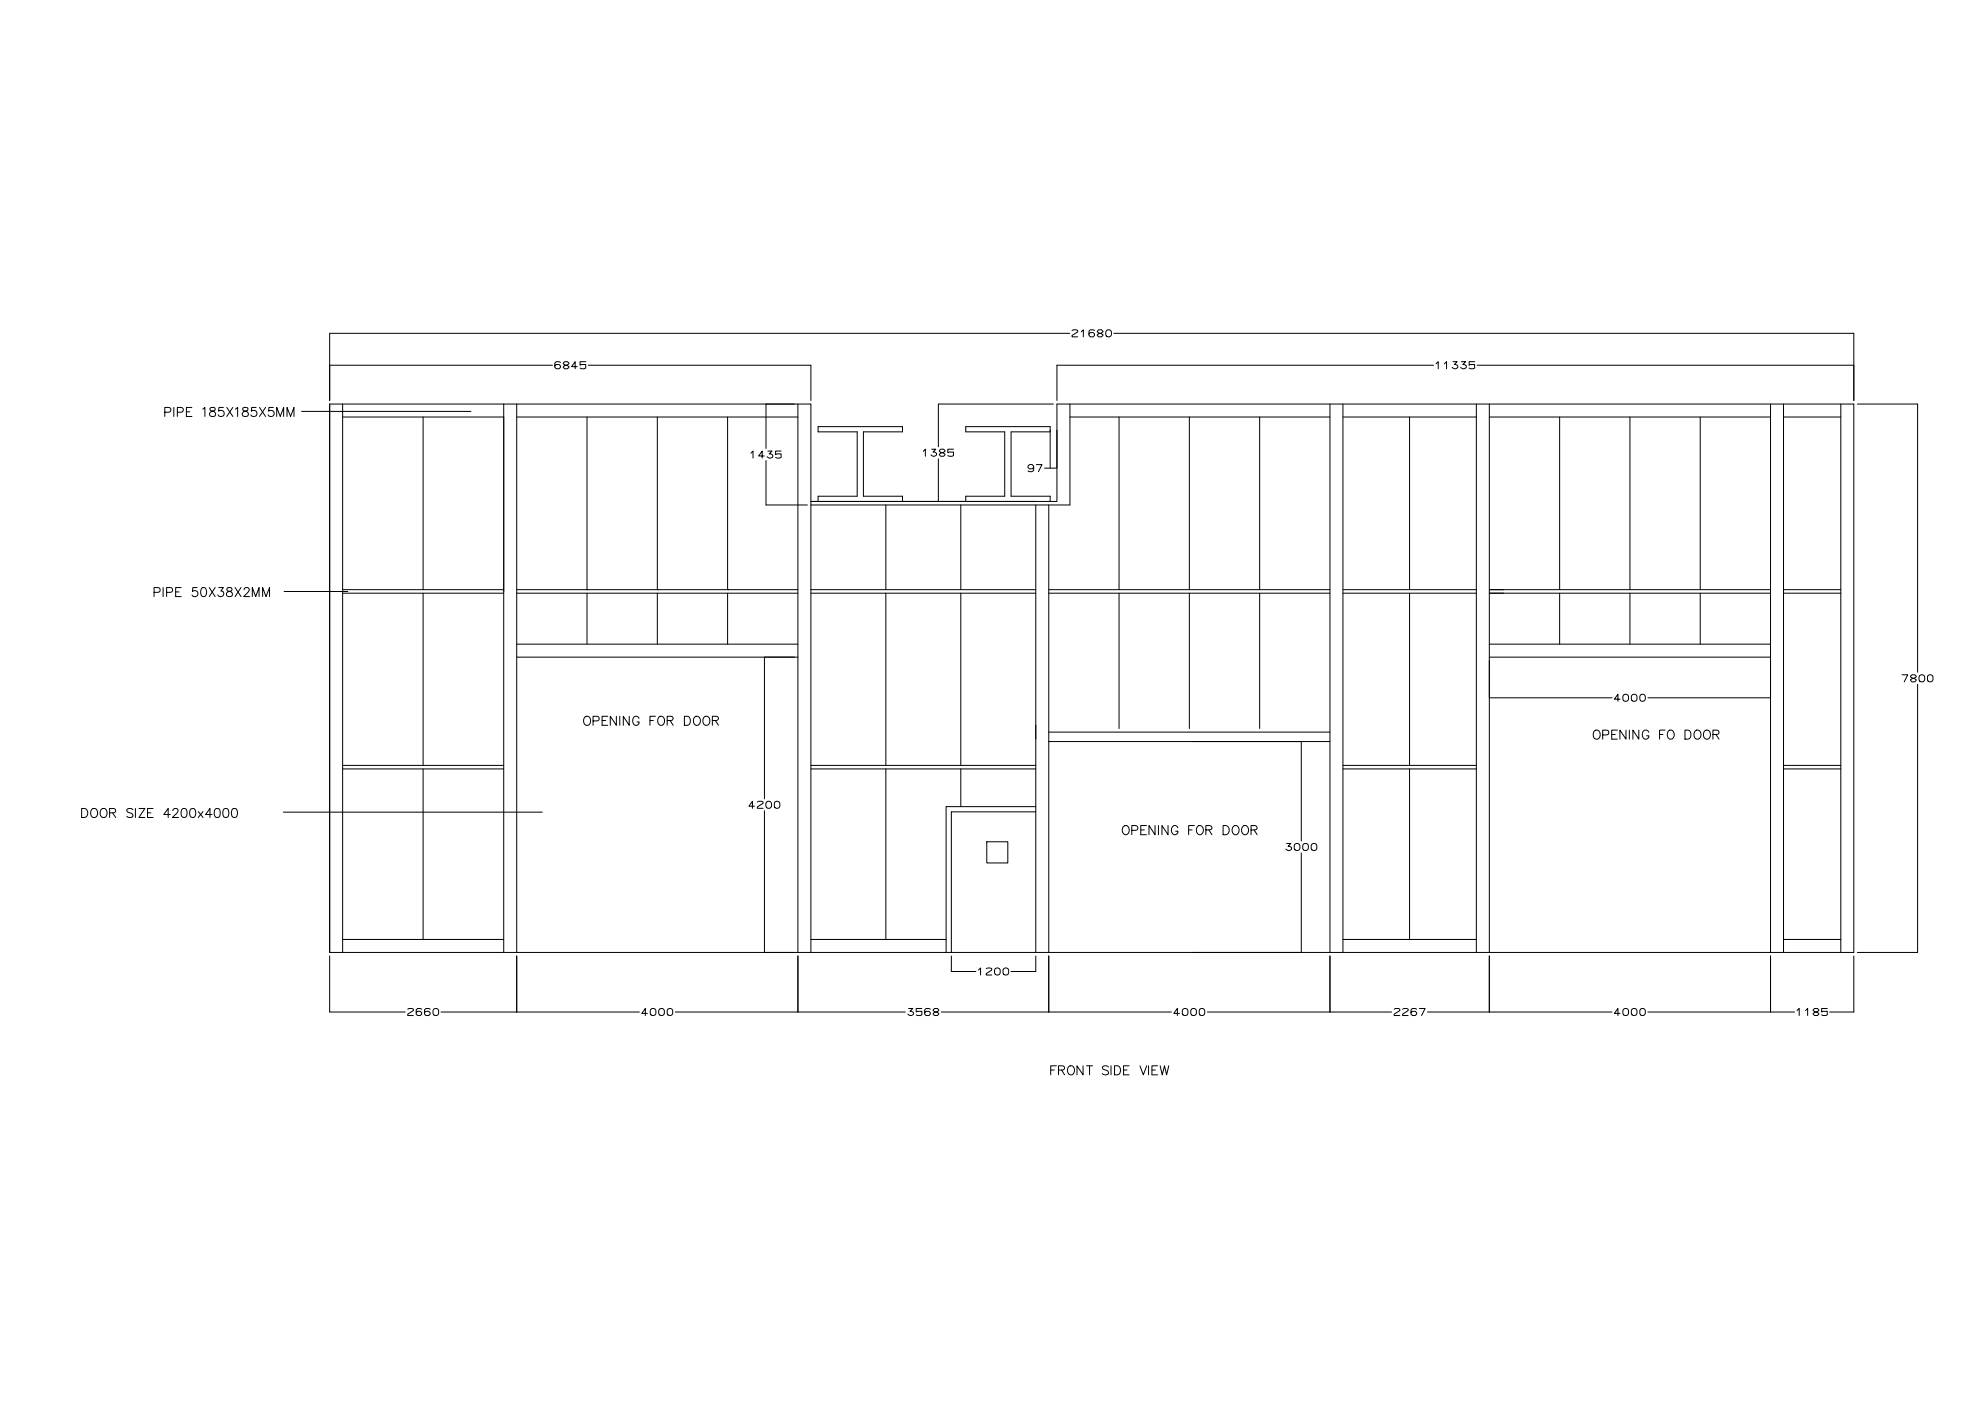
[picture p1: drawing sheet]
<svg xmlns="http://www.w3.org/2000/svg" width="594mm" height="420mm" viewBox="0 0 594 420" stroke-linecap="round" stroke-linejoin="round" font-family="sans-serif">
<!-- layer: 0 -->
<g fill="none" stroke="#000" stroke-width=".3">
<path d="M320.8 100h-221.9v20.1M321.5 99.1l.4-.2 1.3 .2v.4l-1.7 1.1v.4h1.7M324.2 99.5l.7-.6v2.1M328.2 99.1l-1.2-.2-.4 .4v1.3l.4 .4h.8l.4-.4v-.4l-.4-.4h-.8l-.4 .4M329.7 100h.4l.7 .4-.5 .6h-.8l-.4-.4 .6-.6-.6-.7 .4-.4h.8l.5 .6-.7 .5M331.8 99.1a.9 .9 0 0 1 1.5 .4v.9a.87 .87 0 0 1-.8 .6 .87 .87 0 0 1-.9-.6zM334 100h221.9v20.1M98.9 109.5h66.8M168.1 108.7l-1.3-.2-.4 .4v1.3l.4 .4h.9l.4-.4v-.5l-.4-.4h-.9l-.4 .4M169.6 109.5h.4l.6 .5-.4 .6h-.9l-.4-.4 .7-.7-.7-.6 .4-.4h.9l.4 .6-.6 .4M173.1 110h-1.7l1.1-1.5v2.1M175.7 108.5h-1.7v1l.4-.2h1.3v1.1l-.5 .2-1.2-.2"/>
<path d="M176.4 109.5h66.8v10.6M429.9 109.5h-112.9v10.6M430.7 109.1l.6-.6v2.1M433.2 109.1l.6-.6v2.1M435.7 108.5h1.3l-.9 .8 .9 .2 .2 .7a1.03 1.03 0 0 1-1.7 0M438.2 108.5h1.3l-.8 .8 .8 .2 .2 .7a1.03 1.03 0 0 1-1.7 0M442.2 108.5h-1.6v1l.4-.2h1.2v1.1l-.4 .2-1.2-.2M443 109.5h112.9M90.4 123.4h50.8M102.8 121.2v164.4M102.8 125.1h48.3M126.9 125.1v51.7"/>
<path d="M151.1 121.2v164.4M155 125.1h84.3M155 121.2v164.4M176 125.1v51.7M197.1 125.1v51.7M218.2 125.1v51.7M225.2 135.9l.6-.6v2.1M229.2 136.8h-1.7l1.1-1.5v2.1M229.7 138.1v13.3h12.4M229.7 121.2v13.3M230.3 135.3h1.2l-.8 .8 .8 .2 .2 .7a1.03 1.03 0 0 1-1.6 0M234.2 135.3h-1.6v1l.4-.2h1.2v1.1l-.4 .2-1.2-.2"/>
<path d="M239.3 121.2v164.4M276.9 135.4l.6-.7v2.1M279.4 134.7h1.2l-.8 .9 .8 .2 .3 .6a.99 .99 0 0 1-1.7 0M281.4 137.6v12.8M282.3 135.8h.5l.6 .4-.4 .6h-.9l-.4-.4 .6-.6-.6-.7 .4-.4h.9l.4 .7-.6 .4M285.9 134.7h-1.7v1.1l.5-.2h1.2v1l-.4 .2-1.3-.2M310.8 139.3h1.7l-1.1 2.1M314.9 129.5h-11.7v19.3h11.7v1.6M315.9 121.2h-34.5v12.8M317 129v11.4h-3.8M320.9 125.1h77.9M320.9 121.2v30.2h-77.7"/>
<path d="M335.6 125.1v51.7M356.7 125.1v51.7M377.8 125.1v51.7M398.8 121.2v164.4M402.7 125.1h40M402.7 121.2v164.4M422.7 125.1v51.7M442.7 121.2v164.4M446.6 125.1h84.4M446.6 121.2v164.4M467.7 125.1v51.7M488.8 125.1v51.7"/>
<path d="M509.9 125.1v51.7M531 121.2v164.4M534.9 125.1h17.1M534.9 121.2v164.4M552 121.2v164.4M557 121.2h18.1v80.4M245.3 150.4v-1.6h11.8v-19.3h-11.8v-1.6h25.4v1.6h-11.8v19.3h11.8v1.6M265.7 151.4v25.4M288.1 151.4v25.4M310 140.2l-.4 .4h-.9l-.4-.4v-.4l.4-.5h.9l.4 .5v1.2l-.4 .4-1.3-.2M310.6 150.4h-67.4h73.8v-29.2h238.9v164.4h-457v-164.4h144.3v164.4M310.6 151.4v134.2"/>
<path d="M314.5 151.4v134.2M314.9 140.4v-12.5h-25.3v1.6h11.7v19.3h-11.7v1.6M85.2 177.4h19.1M102.8 177.9h48.3M102.8 176.8h48.3M126.9 177.9v51.6M155 177.9h84.3M155 176.8h84.3M176 176.8h.1M176 177.9v15.3M197.1 176.8h.1M197.1 177.9v15.3"/>
<path d="M218.2 176.8h.1M218.2 177.9v15.3M243.2 177.9h67.4M243.2 176.8h67.4M265.7 177.9v51.6M288.1 177.9v51.6M314.5 177.9h84.3M314.5 176.8h84.3M335.6 177.9v40.6M356.7 177.9v40.6M377.8 177.9v40.6M402.7 177.9h40"/>
<path d="M402.7 176.8h40M422.7 177.9v51.6M446.6 177.9h84.4M446.6 176.8h84.4M467.7 177.9v15.3M488.8 177.9v15.3M509.9 177.9v15.3M534.9 177.9h17.1M534.9 176.8h17.1M155 197.1h84.3M155 193.2h84.3M229.2 197.1v42.5"/>
<path d="M446.6 197.1h84.4M446.6 193.2h84.4M314.5 219.6h84.3M446.6 209.3h36.8M485.8 209.7h-1.7l1.1-1.5v2.1M486.9 208.4a.9 .9 0 0 1 1.5 .4v.9a.87 .87 0 0 1-.9 .7 .87 .87 0 0 1-.8-.7zM489.4 208.4a.9 .9 0 0 1 1.5 .4v.9a.87 .87 0 0 1-.8 .7 .87 .87 0 0 1-.9-.7zM492 208.4a.87 .87 0 0 1 1.4 .4v.9a.85 .85 0 0 1-.8 .6 .85 .85 0 0 1-.8-.6zM494.2 209.3h36.8M570.4 202.4h1.7l-1.1 2.1M573.6 203.4h.4l.6 .4-.4 .7h-.8l-.4-.4 .6-.7-.6-.6 .4-.4h.8l.4 .6-.6 .4M575.1 205.2v80.4h-18.1"/>
<path d="M575.7 202.6a.9 .9 0 0 1 1.5 .4v.8a.87 .87 0 0 1-.9 .7 .87 .87 0 0 1-.8-.7zM578.2 202.6a.9 .9 0 0 1 1.5 .4v.8a.85 .85 0 0 1-.8 .7 .85 .85 0 0 1-.9-.7zM102.8 230.6h48.3M102.8 229.5h48.3M126.9 230.6v51.1M243.2 230.6h67.4M243.2 229.5h67.4M265.7 230.6v51.1M288.1 230.6v11.3M314.5 222.4h84.3M390.2 222.4v29.8M402.7 230.6h40"/>
<path d="M402.7 229.5h40M422.7 230.6v51.1M534.9 230.6h17.1M534.9 229.5h17.1M85 243.6h77.6M226.3 241.8h-1.7l1.1-1.5v2.1M227.1 240.5l.5-.2 1.2 .2v.4l-1.7 1.1v.4h1.7M229.2 243.1v42.5M229.9 240.5a.9 .9 0 0 1 1.5 .4v.9a.87 .87 0 0 1-.9 .6 .87 .87 0 0 1-.8-.6zM232.4 240.5a.9 .9 0 0 1 1.5 .4v.9a.85 .85 0 0 1-.9 .6 .85 .85 0 0 1-.8-.6zM295.9 252.4h6.3v6.4h-6.3zM310.6 243.5h-25.3v42.1"/>
<path d="M310.6 241.9h-26.9v43.7M385.8 253h1.3l-.8 .8 .8 .2 .2 .6a1.03 1.03 0 0 1-1.7 0M388.3 253.2a.9 .9 0 0 1 1.5 .4v.8a.87 .87 0 0 1-.8 .7 .87 .87 0 0 1-.9-.7zM390.2 255.8v29.8M390.9 253.2a.9 .9 0 0 1 1.5 .4v.8a.87 .87 0 0 1-.9 .7 .87 .87 0 0 1-.8-.7zM393.4 253.2a.9 .9 0 0 1 1.5 .4v.8a.87 .87 0 0 1-.8 .7 .87 .87 0 0 1-.9-.7zM98.9 286.7v16.8h22.6M102.8 281.7h48.3M155 286.7v16.8M239.3 286.7v16.8M243.2 281.7h40.5M285.3 286.7v4.7h7.4"/>
<path d="M293.4 290.9l.7-.6v2.1M295.8 290.5l.4-.2 1.2 .2v.4l-1.6 1.1v.4h1.6M298.5 290.5a.9 .9 0 0 1 1.4 .4v.9a.87 .87 0 0 1-.8 .6 .87 .87 0 0 1-.8-.6zM301 290.5a.9 .9 0 0 1 1.5 .4v.9a.87 .87 0 0 1-.9 .6 .87 .87 0 0 1-.8-.6zM310.6 286.7v4.7h-7.4M314.5 286.7v16.8M398.8 286.7v16.8M402.7 281.7h40M446.6 286.7v16.8M531 286.7v16.8M534.9 281.7h17.1M555.9 286.7v16.8h-7.2"/>
<path d="M122.3 302.7l.4-.3 1.3 .3v.4l-1.7 1v.5h1.7M126.5 302.7l-1.3-.3-.4 .5v1.2l.4 .5h.8l.5-.5v-.4l-.5-.4h-.8l-.4 .4M129 302.7l-1.3-.3-.4 .5v1.2l.4 .5h.9l.4-.5v-.4l-.4-.4h-.9l-.4 .4M130.1 302.7a.9 .9 0 0 1 1.4 .4v.8a.87 .87 0 0 1-.8 .7 .87 .87 0 0 1-.8-.7zM132.3 303.5h59.4M194.2 303.9h-1.7l1-1.5v2.2M195.2 302.7a.9 .9 0 0 1 1.5 .4v.8a.87 .87 0 0 1-.9 .7 .87 .87 0 0 1-.8-.7zM197.8 302.7a.9 .9 0 0 1 1.4 .4v.8a.87 .87 0 0 1-.8 .7 .87 .87 0 0 1-.9-.7zM200.3 302.7a.87 .87 0 0 1 1.4 .4v.8a.85 .85 0 0 1-.8 .7 .85 .85 0 0 1-.8-.7zM202.5 303.5h69M272.5 302.4h1.2l-.8 .9 .8 .2 .3 .6a1.03 1.03 0 0 1-1.7 0M276.5 302.4h-1.7v1.1l.4-.2h1.3v1l-.5 .3-1.2-.3"/>
<path d="M279 302.7l-1.3-.3-.4 .5v1.2l.4 .5h.9l.4-.5v-.4l-.4-.4h-.9l-.4 .4M280.5 303.5h.4l.6 .4-.4 .7h-.8l-.5-.5 .7-.6-.7-.6 .5-.5h.8l.4 .7-.6 .4M282.3 303.5h69M353.7 303.9h-1.7l1.1-1.5v2.2M354.8 302.7a.9 .9 0 0 1 1.4 .4v.8a.87 .87 0 0 1-.8 .7 .87 .87 0 0 1-.8-.7zM357.3 302.7a.9 .9 0 0 1 1.5 .4v.8a.87 .87 0 0 1-.9 .7 .87 .87 0 0 1-.8-.7zM359.8 302.7a.9 .9 0 0 1 1.5 .4v.8a.85 .85 0 0 1-.8 .7 .85 .85 0 0 1-.9-.7zM362 303.5h55.3M418.1 302.7l.4-.3 1.3 .3v.4l-1.7 1v.5h1.7M420.6 302.7l.4-.3 1.3 .3v.4l-1.7 1v.5h1.7M424.8 302.7l-1.2-.3-.5 .5v1.2l.5 .5h.8l.4-.5v-.4l-.4-.4h-.8l-.5 .4M425.7 302.4h1.7l-1.1 2.2"/>
<path d="M428.1 303.5h55.3M485.8 303.9h-1.7l1.1-1.5v2.2M486.9 302.7a.9 .9 0 0 1 1.5 .4v.8a.87 .87 0 0 1-.9 .7 .87 .87 0 0 1-.8-.7zM489.4 302.7a.9 .9 0 0 1 1.5 .4v.8a.87 .87 0 0 1-.8 .7 .87 .87 0 0 1-.9-.7zM492 302.7a.87 .87 0 0 1 1.4 .4v.8a.85 .85 0 0 1-.8 .7 .85 .85 0 0 1-.8-.7zM494.2 303.5h44M538.9 303.1l.7-.7v2.2M541.5 303.1l.6-.7v2.2M544.4 303.5h.4l.6 .4-.4 .7h-.8l-.5-.5 .7-.6-.7-.6 .5-.5h.8l.4 .7-.6 .4M548 302.4h-1.7v1.1l.4-.2h1.3v1l-.4 .3-1.3-.3"/>
</g>
<!-- layer: GREY -->
<g fill="none" stroke="#000" stroke-width=".3">
<path d="M49.4 123.6h1.2a.72 .72 0 0 0 .7-.7 .72 .72 0 0 0-.7-.7h-1.2v2.7M52.1 122.2v2.7M53.2 123.6h1.1a.72 .72 0 0 0 .7-.7 .72 .72 0 0 0-.7-.7h-1.1v2.7M55.9 123.5h1M57.5 122.2h-1.6v2.7h1.6M60.8 122.7l.6-.5v2.7M63.1 122.3l-.1 .5 .4 .4a.98 .98 0 0 1 1.1 .4 .98 .98 0 0 1-.1 1.2l-.9 .1-.5-.3a1.03 1.03 0 0 1 .1-1.1 1.03 1.03 0 0 1 1-.3 .54 .54 0 0 0 .3-.9zM67 122.2h-1.3l-.2 1.1a.97 .97 0 0 1 1.5 0 .97 .97 0 0 1-.2 1.5 .97 .97 0 0 1-1.4-.4M68 122.2l1.8 2.7M69.8 122.2l-1.8 2.7M70.6 122.7l.7-.5v2.7M72.9 122.3a.54 .54 0 0 0 .3 .9 1.03 1.03 0 0 1 1 .3 1.03 1.03 0 0 1 .2 1.1l-1.1 .3a.79 .79 0 0 1-.7-.8 .79 .79 0 0 1 .8-.8l.6-.1a.54 .54 0 0 0 .2-.9z"/>
<path d="M76.8 122.2h-1.3l-.1 1.1a.97 .97 0 0 1 1.4 0 .97 .97 0 0 1-.1 1.5 .97 .97 0 0 1-1.5-.4M77.8 122.2l1.8 2.7M79.6 122.2l-1.8 2.7M82 122.2h-1.3l-.2 1.1a.97 .97 0 0 1 1.5 0 .97 .97 0 0 1-.2 1.5 .97 .97 0 0 1-1.4-.4M83 124.9v-2.7l1 2.7 1.1-2.7v2.7M86.1 124.9v-2.7l1 2.7 1.1-2.7v2.7M46.2 177.6h1.2a.72 .72 0 0 0 .7-.7 .72 .72 0 0 0-.7-.7h-1.2v2.7M48.9 176.2v2.7M50 177.6h1.1a.72 .72 0 0 0 .7-.7 .72 .72 0 0 0-.7-.7h-1.1v2.7M52.7 177.5h1M54.3 176.2h-1.6v2.7h1.6M59.1 176.2h-1.3l-.1 1.2a.94 .94 0 0 1 1.4 0 .94 .94 0 0 1-.1 1.4 .94 .94 0 0 1-1.4-.4"/>
<path d="M60.6 176.3a.85 .85 0 0 1 1.2 .5 1.34 1.34 0 0 1-.9 2.1 1.74 1.74 0 0 1-.3-2.6zM62.8 176.2l1.7 2.7M64.5 176.2l-1.7 2.7M65.6 176.2h1.4l-.8 1.1a.89 .89 0 0 1 .7 1.4 .89 .89 0 0 1-1.6-.3M68.2 176.3a.57 .57 0 0 0 .2 1 .96 .96 0 0 1 1.1 .3 .96 .96 0 0 1-.1 1.2l-.8 .1a.77 .77 0 0 1-.7-.8 .77 .77 0 0 1 .8-.7l.5-.1a.57 .57 0 0 0 .2-1zM70.5 176.2l1.8 2.7M72.3 176.2l-1.8 2.7M73.2 176.9l.1-.4 .4-.3 .9 .3a.87 .87 0 0 1-.2 1.1l-1.3 1.3h1.8M75.7 178.9v-2.7l1 2.7 1-2.7v2.7M78.8 178.9v-2.7l1 2.7 1-2.7v2.7M175.3 215.2a1.01 1.01 0 0 1 1.1-.4 1.01 1.01 0 0 1 .7 1v.7a1.04 1.04 0 0 1-1 1.1 1.04 1.04 0 0 1-1.1-1.1zM177.9 216.2h1.1a.7 .7 0 0 0 .7-.7 .7 .7 0 0 0-.7-.7h-1.1v2.7"/>
<path d="M180.6 216.1h1M182.3 214.8h-1.7v2.7h1.7M184.8 214.8v2.7l-1.8-2.7v2.7M185.9 214.8v2.7M188.7 214.8v2.7l-1.8-2.7v2.7M191.7 215.4a.98 .98 0 0 0-1.2-.6 .98 .98 0 0 0-.7 1v.7a.96 .96 0 0 0 .9 1 .96 .96 0 0 0 1-1h-.7M194.9 216.1h1M196.6 214.8h-1.7v2.7M197.5 215.2a.98 .98 0 0 1 1.1-.4 .98 .98 0 0 1 .7 1v.7a1.02 1.02 0 0 1-1 1.1 1.02 1.02 0 0 1-1.1-1.1zM200.1 216.1l1.5-.1 .3-.4-.2-.5-.5-.3h-1.1v2.7M201 216.1l.9 1.4M205.2 214.8h.9a1.45 1.45 0 0 1 1 1.4 1.45 1.45 0 0 1-1 1.3h-.9z"/>
<path d="M208.2 215.2a1.01 1.01 0 0 1 1.2-.4 1.01 1.01 0 0 1 .6 1 1.21 1.21 0 0 1-.2 1.3 1.21 1.21 0 0 1-1.3 .3l-.5-.9zM211 215.2a1.01 1.01 0 0 1 1.2-.4 1.01 1.01 0 0 1 .7 1 1.19 1.19 0 0 1-.3 1.3 1.19 1.19 0 0 1-1.3 .3l-.5-.9zM213.6 216.1l1.6-.1 .2-.4-.1-.5-.5-.3h-1.2v2.7M214.5 216.1l.9 1.4M478 219.3a1.13 1.13 0 0 1 1.5-.1 1.13 1.13 0 0 1 .4 1.5 1.04 1.04 0 0 1-1.1 1 1.04 1.04 0 0 1-1-1zM485 219h-1.7v2.7h1.7M487.6 219v2.7l-1.8-2.7v2.7M488.6 219v2.7M491.5 219v2.7l-1.8-2.7v2.7M494.5 219.6a1.01 1.01 0 0 0-1.2-.6 1.01 1.01 0 0 0-.8 1 1.12 1.12 0 0 0 .4 1.5 1.12 1.12 0 0 0 1.4-.2l.2-.6h-.7M499.3 219h-1.6v2.7M500.3 219.3a1.24 1.24 0 0 1 1.7 .3 1.24 1.24 0 0 1-.2 1.7 .98 .98 0 0 1-1.1 .3 .98 .98 0 0 1-.7-.9z"/>
<path d="M505.3 219h.9a1.46 1.46 0 0 1 .9 1.3 1.46 1.46 0 0 1-.9 1.4h-.9zM508.5 219.1a1.35 1.35 0 0 1 1.7 .9 1.35 1.35 0 0 1-.9 1.7 1.42 1.42 0 0 1-1.3-1 1.42 1.42 0 0 1 .5-1.6zM511.1 219.3a1.13 1.13 0 0 1 1.5-.1 1.13 1.13 0 0 1 .3 1.5 1.04 1.04 0 0 1-1 1 1.04 1.04 0 0 1-1-1zM480.6 220.4l1.6-.1 .2-.4-.1-.7-.5-.2h-1.2v2.7M483.3 220.3h1.1M497.7 220.3h1M513.7 220.3l1.6-.2 .2-.3-.1-.6-.6-.2h-1.1v2.7M514.6 220.3l.9 1.4M24.5 242.5h.9a1.43 1.43 0 0 1 .9 1.3 1.43 1.43 0 0 1-.9 1.4h-.9zM27.4 242.8a1.13 1.13 0 0 1 1.5-.1 1.13 1.13 0 0 1 .4 1.5 1.04 1.04 0 0 1-1.1 1 1.04 1.04 0 0 1-1-1zM30.3 242.8a1.13 1.13 0 0 1 1.5-.1 1.13 1.13 0 0 1 .3 1.5 1.04 1.04 0 0 1-1 1 1.04 1.04 0 0 1-1.1-1zM32.9 243.8l1.5-.2 .3-.3-.1-.6-.5-.2h-1.2v2.7"/>
<path d="M33.8 243.8l.9 1.4M39.8 242.8a1.02 1.02 0 0 0-1-.4 1.02 1.02 0 0 0-.8 .7l.3 .4 1.3 .5 .2 .8a1.21 1.21 0 0 1-1.8 0M40.6 242.5v2.7M41.7 242.5h1.7l-1.7 2.7h1.7M44.3 243.8h1M45.9 242.5h-1.6v2.7h1.6M51.1 244.3h-2l1.3-1.8v2.7M51.8 243.1v-.1a.87 .87 0 0 1 1.3-.4l.2 .1a.87 .87 0 0 1-.3 1.2l-1.3 1.3h1.8M54.7 242.6a.87 .87 0 0 1 1.3 .4 1.76 1.76 0 0 1-.7 2.2h-.2a1.67 1.67 0 0 1-.4-2.6zM57.3 242.6a.87 .87 0 0 1 1.3 .4 1.76 1.76 0 0 1-.7 2.2h-.2a1.67 1.67 0 0 1-.4-2.6zM59.5 243.4l1.4 1.8M60.9 243.4l-1.4 1.8"/>
<path d="M63.6 244.3h-1.9l1.3-1.8v2.7M64.6 242.6a.9 .9 0 0 1 1.3 .4 1.76 1.76 0 0 1-.6 2.2h-.3a1.44 1.44 0 0 1-.6-2.2zM67.2 242.6a.9 .9 0 0 1 1.3 .4 1.76 1.76 0 0 1-.6 2.2h-.3a1.44 1.44 0 0 1-.7-2.2zM69.8 242.6a.9 .9 0 0 1 1.3 .4 1.76 1.76 0 0 1-.6 2.2h-.3a1.44 1.44 0 0 1-.7-2.2zM336.8 248a1.12 1.12 0 0 1 1.5-.2 1.12 1.12 0 0 1 .3 1.5 1.04 1.04 0 0 1-1 1.1 1.04 1.04 0 0 1-1-1.1zM339.4 249h1.2a.72 .72 0 0 0 .7-.7 .72 .72 0 0 0-.7-.7h-1.2v2.7M342.1 248.9h1.1M343.8 247.6h-1.7v2.7h1.7M346.4 247.6v2.7l-1.8-2.7v2.7M347.4 247.6v2.7M350.3 247.6v2.7l-1.8-2.7v2.7M353.2 248.3a1 1 0 0 0-1.1-.7 1 1 0 0 0-.8 1 1.12 1.12 0 0 0 .3 1.5 1.12 1.12 0 0 0 1.5-.2l.1-.6h-.6"/>
<path d="M356.5 248.9h1M358.2 247.6h-1.7v2.7M359 248a1.12 1.12 0 0 1 1.5-.1 1.12 1.12 0 0 1 .4 1.4 1.04 1.04 0 0 1-1.1 1.1 1.04 1.04 0 0 1-1-1.1zM361.6 248.9l1.6-.1 .2-.4-.1-.5-.5-.3h-1.2v2.7M362.5 248.9l.9 1.4M366.8 247.6h.9a1.46 1.46 0 0 1 .9 1.4 1.46 1.46 0 0 1-.9 1.3h-.9zM370 247.7a1.29 1.29 0 0 1 1.6 .6 1.29 1.29 0 0 1-.3 1.6 1.12 1.12 0 0 1-1.4 .2 1.12 1.12 0 0 1-.4-1.5zM372.6 248a1.12 1.12 0 0 1 1.5-.2 1.12 1.12 0 0 1 .3 1.5 1.04 1.04 0 0 1-1 1.1 1.04 1.04 0 0 1-1.1-1.1zM375.2 248.9l1.5-.1 .3-.4-.1-.5-.5-.3h-1.2v2.7M376.1 248.9l.9 1.4M316.8 319.6h-1.7v2.7M324.8 319.6v2.7l-1.8-2.7v2.7"/>
<path d="M325.8 319.6h1.8M326.7 319.6v2.7M333.2 319.6v2.7M334.2 319.6h.9a1.45 1.45 0 0 1 1 1.4 1.45 1.45 0 0 1-1 1.3h-.9zM338.6 319.6h-1.7v2.7h1.7M341.9 319.6l1 2.7 1-2.7M344.4 319.6v2.7M347.1 319.6h-1.6v2.7h1.6M347.9 319.6l.6 2.7 .7-2.7 .7 2.7 .6-2.7M315.1 320.9h1.1M317.4 320.9l1.6-.1 .2-.4-.1-.5-.5-.3h-1.2v2.7M318.4 320.9l.8 1.4"/>
<path d="M320.4 320a1.12 1.12 0 0 1 1.5-.2 1.12 1.12 0 0 1 .3 1.5 1.04 1.04 0 0 1-1 1.1 1.04 1.04 0 0 1-1.1-1.1zM332.4 320a1.04 1.04 0 0 0-1.8 .3l.2 .3 1.4 .6a.66 .66 0 0 1 0 1 1.3 1.3 0 0 1-1.6-.2M336.9 320.9h1.1M345.5 320.9h1"/>
</g>
</svg>
